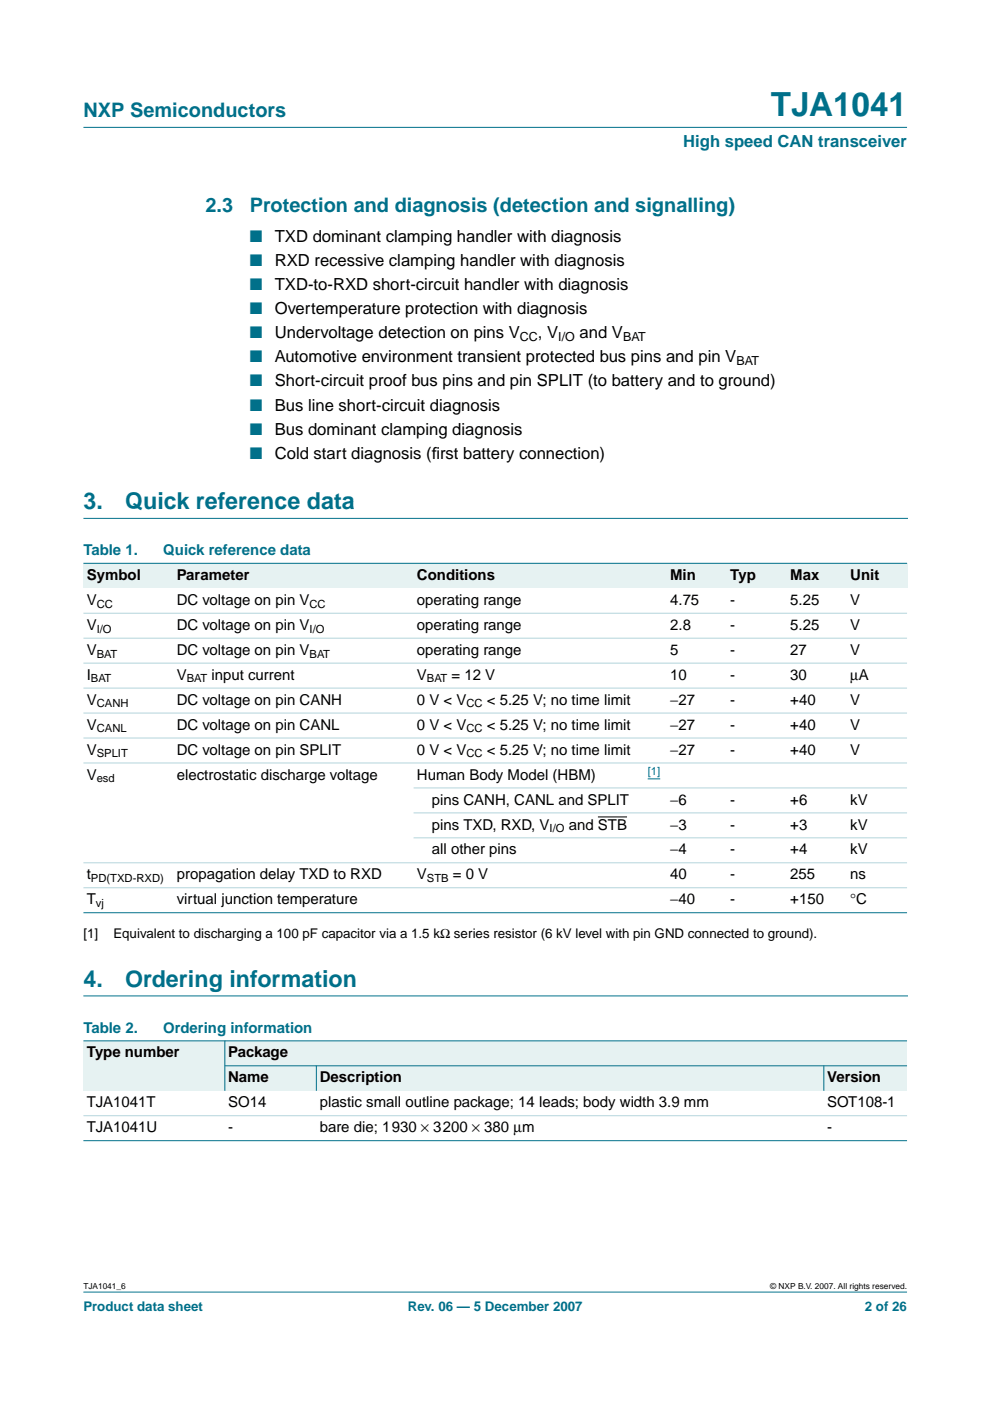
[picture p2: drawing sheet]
<svg xmlns="http://www.w3.org/2000/svg" width="210mm" height="297mm" viewBox="0 0 210 297" stroke-linecap="round" stroke-linejoin="round" font-family="sans-serif">
<defs><g id="words">
<text font-size="7.1" fill="#00708a" x="163.4" y="24.7">TJA1041</text>
<g font-size="4.9" fill="#00708a">
<text x="17.7" y="107.9">3.</text>
<text x="26.5" y="107.9">Quick reference data</text>
<text x="17.7" y="209.2">4.</text>
<text x="26.5" y="209.2">Ordering information</text>
</g>
<g font-size="4.2" fill="#00708a">
<text x="17.7" y="24.9">NXP Semiconductors</text>
<text x="43.6" y="45">2.3</text>
<text x="53" y="45">Protection and diagnosis (detection and signalling)</text>
</g>
<g font-size="3.5" fill="#00708a">
<text x="144.9" y="31.1">High speed CAN transceiver</text>
<text x="53" y="51.2">■</text>
<text x="53" y="56.3">■</text>
<text x="53" y="61.5">■</text>
<text x="53" y="66.6">■</text>
<text x="53" y="71.7">■</text>
<text x="53" y="76.8">■</text>
<text x="53" y="81.9">■</text>
<text x="53" y="87">■</text>
<text x="53" y="92.2">■</text>
<text x="53" y="97.3">■</text>
</g>
<g font-size="3.5">
<text x="58.3" y="51.2">TXD dominant clamping handler with diagnosis</text>
<text x="58.3" y="56.3">RXD recessive clamping handler with diagnosis</text>
<text x="58.3" y="61.5">TXD-to-RXD short-circuit handler with diagnosis</text>
<text x="58.3" y="66.6">Overtemperature protection with diagnosis</text>
<text x="58.3" y="71.7">Undervoltage detection on pins V</text>
<text x="114.1" y="71.7">, V</text>
<text x="122.9" y="71.7">and V</text>
<text x="58.3" y="76.8">Automotive environment transient protected bus pins and pin V</text>
<text x="58.3" y="81.9">Short-circuit proof bus pins and pin SPLIT (to battery and to ground)</text>
<text x="58.3" y="87">Bus line short-circuit diagnosis</text>
<text x="58.3" y="92.2">Bus dominant clamping diagnosis</text>
<text x="58.3" y="97.3">Cold start diagnosis (f</text>
<text x="91.5" y="97.3">irst battery connection)</text>
</g>
<g font-size="3.2" fill="#00708a">
<text x="17.7" y="117.7">Table 1.</text>
<text x="34.6" y="117.7">Quick reference data</text>
<text x="17.7" y="218.9">Table 2.</text>
<text x="34.6" y="218.9">Ordering information</text>
</g>
<g font-size="3.2">
<text x="18.4" y="123">Symbol</text>
<text x="37.5" y="123">Parameter</text>
<text x="88.4" y="123">Conditions</text>
<text x="142.1" y="123">Min</text>
<text x="154.8" y="123">Typ</text>
<text x="167.6" y="123">Max</text>
<text x="180.3" y="123">Unit</text>
<text x="18.4" y="128.3">V</text>
<text x="37.5" y="128.3">DC voltage on pin V</text>
<text x="88.4" y="128.3">operating range</text>
<text x="142.1" y="128.3">4.75</text>
<text x="154.8" y="128.3">-</text>
<text x="167.6" y="128.3">5.25</text>
<text x="180.3" y="128.3">V</text>
<text x="18.4" y="133.5">V</text>
<text x="37.5" y="133.5">DC voltage on pin V</text>
<text x="88.4" y="133.5">operating range</text>
<text x="142.1" y="133.5">2.8</text>
<text x="154.8" y="133.5">-</text>
<text x="167.6" y="133.5">5.25</text>
<text x="180.3" y="133.5">V</text>
<text x="18.4" y="138.8">V</text>
<text x="37.5" y="138.8">DC voltage on pin V</text>
<text x="88.4" y="138.8">operating range</text>
<text x="142.1" y="138.8">5</text>
<text x="154.8" y="138.8">-</text>
<text x="167.6" y="138.8">27</text>
<text x="180.3" y="138.8">V</text>
<text x="18.4" y="144.1">I</text>
<text x="18.4" y="149.4">V</text>
<text x="37.5" y="144.1">V</text>
<text x="37.5" y="149.4">DC voltage on pin CANH</text>
<text x="44.8" y="144.1">input current</text>
<text x="88.4" y="144.1">V</text>
<text x="88.4" y="149.4">0 V &lt; V</text>
<text x="95.7" y="144.1">= 12 V</text>
<text x="103.2" y="149.4">&lt; 5.25 V; no time limit</text>
<text x="142.1" y="149.4">−27</text>
<text x="142.1" y="144.1">10</text>
<text x="154.8" y="149.4">-</text>
<text x="154.8" y="144.1">-</text>
<text x="167.6" y="149.4">+40</text>
<text x="167.6" y="144.1">30</text>
<text x="180.3" y="149.4">V</text>
<text x="180.3" y="144.1">µA</text>
<text x="18.4" y="154.7">V</text>
<text x="37.5" y="154.7">DC voltage on pin CANL</text>
<text x="88.4" y="154.7">0 V &lt; V</text>
<text x="103.2" y="154.7">&lt; 5.25 V; no time limit</text>
<text x="142.1" y="154.7">−27</text>
<text x="154.8" y="154.7">-</text>
<text x="167.6" y="154.7">+40</text>
<text x="180.3" y="154.7">V</text>
<text x="18.4" y="160">V</text>
<text x="37.5" y="160">DC voltage on pin SPLIT</text>
<text x="88.4" y="160">0 V &lt; V</text>
<text x="103.2" y="160">&lt; 5.25 V; no time limit</text>
<text x="142.1" y="160">−27</text>
<text x="154.8" y="160">-</text>
<text x="167.6" y="160">+40</text>
<text x="180.3" y="160">V</text>
<text x="18.4" y="165.3">V</text>
<text x="37.5" y="165.3">electrostatic discharge voltage</text>
<text x="88.4" y="165.3">Human Body Model (HBM)</text>
<text x="91.6" y="170.6">pins CANH, CANL and SPLIT</text>
<text x="142.1" y="170.6">−6</text>
<text x="154.8" y="170.6">-</text>
<text x="167.6" y="170.6">+6</text>
<text x="180.3" y="170.6">kV</text>
<text x="91.6" y="175.9">pins TXD, RXD, V</text>
<text x="120.6" y="175.9">and STB</text>
<text x="142.1" y="175.9">−3</text>
<text x="154.8" y="175.9">-</text>
<text x="167.6" y="175.9">+3</text>
<text x="180.3" y="175.9">kV</text>
<text x="91.6" y="181.2">all other pins</text>
<text x="142.1" y="181.2">−4</text>
<text x="154.8" y="181.2">-</text>
<text x="167.6" y="181.2">+4</text>
<text x="180.3" y="181.2">kV</text>
<text x="18.4" y="191.8">T</text>
<text x="18.4" y="186.5">t</text>
<text x="37.5" y="186.5">propagation delay TXD to RXD</text>
<text x="37.5" y="191.8">virtual junction temperature</text>
<text x="88.4" y="186.5">V</text>
<text x="96" y="186.5">= 0 V</text>
<text x="142.1" y="191.8">−40</text>
<text x="142.1" y="186.5">40</text>
<text x="154.8" y="191.8">-</text>
<text x="154.8" y="186.5">-</text>
<text x="167.6" y="191.8">+150</text>
<text x="167.6" y="186.5">255</text>
<text x="180.3" y="191.8">°C</text>
<text x="180.3" y="186.5">ns</text>
<text x="18.4" y="224.2">Type number</text>
<text x="48.4" y="224.2">Package</text>
<text x="48.4" y="229.5">Name</text>
<text x="67.8" y="229.5">Description</text>
<text x="175.4" y="229.5">Version</text>
<text x="18.4" y="234.8">TJA1041T</text>
<text x="48.4" y="234.8">SO14</text>
<text x="67.8" y="234.8">plastic small outline package; 14 leads; body width 3.9 mm</text>
<text x="175.4" y="234.8">SOT108-1</text>
<text x="18.4" y="240.1">TJA1041U</text>
<text x="48.4" y="240.1">-</text>
<text x="67.8" y="240.1">bare die; 1930 × 3200 × 380 µm</text>
<text x="175.4" y="240.1">-</text>
</g>
<g font-size="2.8">
<text x="17.7" y="198.9">[1]</text>
<text x="24" y="198.9">Equivalent to discharging a 100 pF capacitor via a 1.5 kΩ series resistor (6 kV level with pin GND connected to ground).</text>
</g>
<g font-size="2.8" fill="#00708a">
<text x="17.7" y="278">Product data sheet</text>
<text x="86.5" y="278">Rev. 06 — 5 December 2007</text>
<text x="183.4" y="278">2 of 26</text>
</g>
<g font-size="2.6">
<text x="110.2" y="72.3">CC</text>
<text x="118.4" y="72.3">I/O</text>
<text x="132.1" y="72.3">BAT</text>
<text x="156.1" y="77.4">BAT</text>
</g>
<g font-size="2.4">
<text x="20.5" y="128.8">CC</text>
<text x="65.6" y="128.8">CC</text>
<text x="20.5" y="134.1">I/O</text>
<text x="65.6" y="134.1">I/O</text>
<text x="20.5" y="139.4">BAT</text>
<text x="65.6" y="139.4">BAT</text>
<text x="19.3" y="144.7">BAT</text>
<text x="20.5" y="150">CANH</text>
<text x="39.6" y="144.7">BAT</text>
<text x="90.5" y="144.7">BAT</text>
<text x="98.9" y="150">CC</text>
<text x="20.5" y="155.3">CANL</text>
<text x="98.9" y="155.3">CC</text>
<text x="20.5" y="160.6">SPLIT</text>
<text x="98.9" y="160.6">CC</text>
<text x="20.5" y="165.9">esd</text>
<text x="116.5" y="176.4">I/O</text>
<text x="19.3" y="187">PD(TXD-RXD)</text>
<text x="90.5" y="187">STB</text>
<text x="20.3" y="192.3">vj</text>
</g>
<text font-size="2.4" fill="#00f" x="137.3" y="164.3">[1]</text>
<g font-size="1.8">
<text x="17.7" y="273.4">TJA1041_6</text>
<text x="163.3" y="273.4">© NXP B.V. 2007. All rights reserved.</text>
</g>
</g></defs>
<g fill="#00708a" stroke="#00708a" stroke-width=".21">
<path d="M17.7 273.9h174.6z"/>
<path d="M17.7 27h174.6z"/>
</g>
<path d="M17.7 109.9h174.7M17.7 211.2h174.7" fill="none" stroke="#00708a" stroke-width=".21"/>
<g fill="#e6f2f2">
<path d="M17.7 119.4h19.1v5.3h-19.1z" fill-rule="evenodd"/>
<path d="M36.8 119.4h50.9v5.3h-50.9z" fill-rule="evenodd"/>
<path d="M87.7 119.4h48.2v5.3h-48.2z" fill-rule="evenodd"/>
<path d="M135.9 119.4h5.5v5.3h-5.5z" fill-rule="evenodd"/>
<path d="M141.4 119.4h12.7v5.3h-12.7z" fill-rule="evenodd"/>
<path d="M154.1 119.4h12.8v5.3h-12.8z" fill-rule="evenodd"/>
<path d="M166.9 119.4h12.7v5.3h-12.7z" fill-rule="evenodd"/>
<path d="M179.6 119.4h12.7v5.3h-12.7z" fill-rule="evenodd"/>
</g>
<path d="M137.3 165.1h2.7" fill="none" stroke="#00f" stroke-width=".21"/>
<path d="M126.8 173.2h6.1" fill="none" stroke="#000" stroke-width=".21"/>
<g fill="#00708a" stroke="#00708a" stroke-width=".21">
<path d="M17.7 119.4h174.6z"/>
<path d="M17.7 193.5h174.6z"/>
</g>
<g fill="#b3d4db" stroke="#b3d4db" stroke-width=".21">
<path d="M17.7 130h174.6z"/>
<path d="M17.7 135.3h174.6z"/>
<path d="M17.7 140.6h174.6z"/>
<path d="M17.7 145.9h174.6z"/>
<path d="M17.7 151.2h174.6z"/>
<path d="M17.7 156.5h174.6z"/>
<path d="M17.7 161.8h174.6z"/>
<path d="M87.7 167.1h104.6z"/>
<path d="M87.7 172.3h104.6z"/>
<path d="M87.7 177.6h104.6z"/>
<path d="M17.7 182.9h174.6z"/>
<path d="M17.7 188.2h174.6z"/>
</g>
<g fill="#e6f2f2">
<path d="M17.7 220.7h30v10.6h-30z" fill-rule="evenodd"/>
<path d="M47.7 220.7h144.6v5.3h-144.6z" fill-rule="evenodd"/>
<path d="M47.7 226h19.4v5.3h-19.4z" fill-rule="evenodd"/>
<path d="M67.1 226h107.6v5.3h-107.6z" fill-rule="evenodd"/>
<path d="M174.7 226h17.6v5.3h-17.6z" fill-rule="evenodd"/>
</g>
<g fill="#00708a" stroke="#00708a" stroke-width=".21">
<path d="M47.7 220.6v10.7z"/>
<path d="M67.1 225.9v5.4z"/>
<path d="M174.7 225.9v5.4z"/>
<path d="M17.7 220.7h174.6z"/>
<path d="M47.6 226h144.7z"/>
<path d="M17.7 241.8h174.6z"/>
</g>
<path d="M17.7 236.6h174.6z" fill="#b3d4db" stroke="#b3d4db" stroke-width=".21"/>
<use href="#words"/>
</svg>
